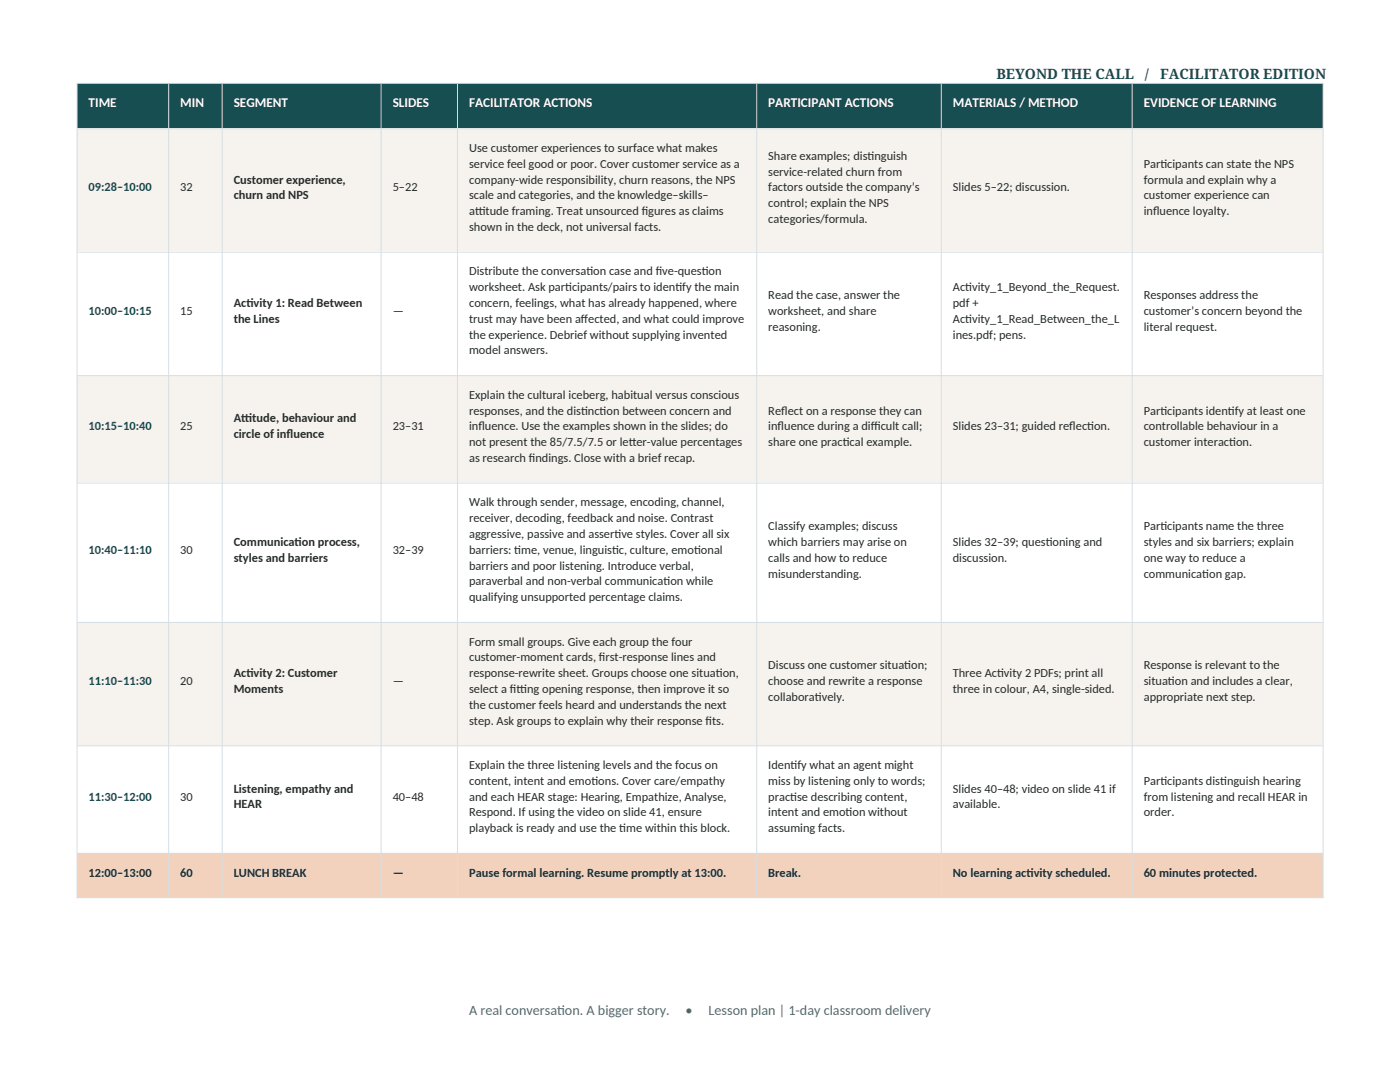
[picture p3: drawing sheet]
<svg xmlns="http://www.w3.org/2000/svg" width="279mm" height="216mm" viewBox="0 0 279 216" stroke-linecap="round" stroke-linejoin="round" font-family="sans-serif">
<defs><g id="words">
<g font-size="2.8" fill="#164e52">
<text x="198.9" y="15.7">BEYOND THE CALL</text>
<text x="228.5" y="15.7">/</text>
<text x="231.5" y="15.7">FACILITATOR EDITION</text>
</g>
<g font-size="2.8" fill="#536575">
<text x="93.6" y="202.4">A real conversat</text>
<text x="111.2" y="202.4">ion. A bigger story.</text>
<text x="136.8" y="202.4">•</text>
<text x="141.4" y="202.4">Lesson plan | 1-day classroom delivery</text>
</g>
<g font-size="2.6" fill="#fff">
<text x="17.7" y="21.4">TIME</text>
<text x="36" y="21.4">MIN</text>
<text x="46.7" y="21.4">SEGMENT</text>
<text x="78.4" y="21.4">SLIDES</text>
<text x="93.6" y="21.4">FACILITATOR ACTIONS</text>
<text x="153.3" y="21.4">PARTICIPANT ACTIONS</text>
<text x="190.2" y="21.4">MATERIALS / METHOD</text>
<text x="228.3" y="21.4">EVIDENCE OF LEARNING</text>
</g>
<g font-size="2.5" fill="#252b2b">
<text x="93.6" y="30.3">Use customer experiences to surface what makes</text>
<text x="93.6" y="33.5">service feel good or poor. Cover customer service as a</text>
<text x="153.3" y="31.9">Share examples; dist</text>
<text x="153.3" y="35">service-related churn from</text>
<text x="173.1" y="31.9">inguish</text>
<text x="228.3" y="33.5">Part</text>
<text x="231.6" y="33.5">icipants can state the NPS</text>
<text x="36" y="38.2">32</text>
<text x="46.7" y="36.6">Customer experience,</text>
<text x="46.7" y="39.8">churn and NPS</text>
<text x="78.4" y="38.2">5–22</text>
<text x="93.6" y="36.6">company-wide responsibility, churn reasons, the NPS</text>
<text x="93.6" y="39.8">scale and categories, and the knowledge–skills–</text>
<text x="153.3" y="38.2">factors outside the company’s</text>
<text x="153.3" y="41.4">control; explain the NPS</text>
<text x="190.2" y="38.2">Slides 5–22; discussion.</text>
<text x="228.3" y="36.6">formula and explain why a</text>
<text x="228.3" y="39.8">customer experience can</text>
<text x="93.6" y="43">at</text>
<text x="93.6" y="46.1">shown in the deck, not universal facts.</text>
<text x="94.8" y="43">t</text>
<text x="94.8" y="43">itude framing. Treat unsourced f</text>
<text x="128.1" y="43">igures as claims</text>
<text x="153.3" y="44.5">categories/formula.</text>
<text x="228.3" y="43">inf</text>
<text x="230.1" y="43">luence loyalty.</text>
<text x="93.6" y="54.9">Distribute the conversat</text>
<text x="93.6" y="58.1">worksheet. Ask part</text>
<text x="112.8" y="58.1">icipants/pairs to ident</text>
<text x="117" y="54.9">ion case and f</text>
<text x="130.9" y="54.9">ive-quest</text>
<text x="134.8" y="58.1">ify the main</text>
<text x="140" y="54.9">ion</text>
<text x="153.3" y="59.7">Read the case, answer the</text>
<text x="190.2" y="58.1">Act</text>
<text x="192.6" y="58.1">ivity_1_Beyond_the_Request.</text>
<text x="228.3" y="59.7">Responses address the</text>
<text x="36" y="62.8">15</text>
<text x="46.7" y="61.3">Act</text>
<text x="46.7" y="64.4">the Lines</text>
<text x="49.2" y="61.3">ivity 1: Read Between</text>
<text x="78.4" y="62.8">—</text>
<text x="93.6" y="61.3">concern, feelings, what has already happened, where</text>
<text x="93.6" y="64.4">trust may have been af</text>
<text x="115.9" y="64.4">fected, and what could improve</text>
<text x="153.3" y="62.8">worksheet, and share</text>
<text x="153.3" y="66">reasoning.</text>
<text x="190.2" y="61.3">pdf +</text>
<text x="190.2" y="64.4">Act</text>
<text x="192.6" y="64.4">ivity_1_Read_Between_the_L</text>
<text x="228.3" y="62.8">customer’s concern beyond the</text>
<text x="228.3" y="66">literal request.</text>
<text x="93.6" y="67.6">the experience. Debrief without supplying invented</text>
<text x="93.6" y="70.7">model answers.</text>
<text x="190.2" y="67.6">ines.pdf; pens.</text>
<text x="93.6" y="79.6">Explain the cultural iceberg, habitual versus conscious</text>
<text x="93.6" y="82.7">responses, and the dist</text>
<text x="116" y="82.7">inct</text>
<text x="119.7" y="82.7">ion between concern and</text>
<text x="153.3" y="82.7">Ref</text>
<text x="155.9" y="82.7">lect on a response they can</text>
<text x="228.3" y="82.7">Part</text>
<text x="231.6" y="82.7">icipants ident</text>
<text x="245.1" y="82.7">ify at least one</text>
<text x="36" y="85.9">25</text>
<text x="46.7" y="84.3">At</text>
<text x="46.7" y="87.5">circle of inf</text>
<text x="48.1" y="84.3">t</text>
<text x="48.1" y="84.3">itude, behaviour and</text>
<text x="57.2" y="87.5">luence</text>
<text x="78.4" y="85.9">23–31</text>
<text x="93.6" y="85.9">inf</text>
<text x="93.6" y="89">not present the 85/7.5/7.5 or let</text>
<text x="95.5" y="85.9">luence. Use the examples shown in the slides; do</text>
<text x="125.5" y="89">ter-value percentages</text>
<text x="153.3" y="85.9">inf</text>
<text x="153.3" y="89">share one pract</text>
<text x="155.2" y="85.9">luence during a dif</text>
<text x="168.2" y="89">ical example.</text>
<text x="173.8" y="85.9">f</text>
<text x="173.8" y="85.9">icult call;</text>
<text x="190.2" y="85.9">Slides 23–31; guided ref</text>
<text x="213.4" y="85.9">lect</text>
<text x="217" y="85.9">ion.</text>
<text x="228.3" y="85.9">controllable behaviour in a</text>
<text x="228.3" y="89">customer interact</text>
<text x="245.3" y="89">ion.</text>
<text x="93.6" y="92.2">as research f</text>
<text x="105.5" y="92.2">indings. Close with a brief recap.</text>
<text x="93.6" y="101">Walk through sender, message, encoding, channel,</text>
<text x="93.6" y="104.2">receiver, decoding, feedback and noise. Contrast</text>
<text x="93.6" y="107.4">aggressive, passive and assert</text>
<text x="122.6" y="107.4">ive styles. Cover all six</text>
<text x="153.3" y="105.8">Classify examples; discuss</text>
<text x="228.3" y="105.8">Part</text>
<text x="231.6" y="105.8">icipants name the three</text>
<text x="36" y="110.5">30</text>
<text x="46.7" y="108.9">Communicat</text>
<text x="46.7" y="112.1">styles and barriers</text>
<text x="58.8" y="108.9">ion process,</text>
<text x="78.4" y="110.5">32–39</text>
<text x="93.6" y="110.5">barriers: t</text>
<text x="93.6" y="113.7">barriers and poor listening. Introduce verbal,</text>
<text x="102.6" y="110.5">ime, venue, linguist</text>
<text x="122.1" y="110.5">ic, culture, emot</text>
<text x="138.5" y="110.5">ional</text>
<text x="153.3" y="108.9">which barriers may arise on</text>
<text x="153.3" y="112.1">calls and how to reduce</text>
<text x="190.2" y="108.9">Slides 32–39; quest</text>
<text x="190.2" y="112.1">discussion.</text>
<text x="208.7" y="108.9">ioning and</text>
<text x="228.3" y="108.9">styles and six barriers; explain</text>
<text x="228.3" y="112.1">one way to reduce a</text>
<text x="93.6" y="116.8">paraverbal and non-verbal communicat</text>
<text x="93.6" y="120">qualifying unsupported percentage claims.</text>
<text x="132.4" y="116.8">ion while</text>
<text x="153.3" y="115.2">misunderstanding.</text>
<text x="228.3" y="115.2">communicat</text>
<text x="239.9" y="115.2">ion gap.</text>
<text x="93.6" y="128.8">Form small groups. Give each group the four</text>
<text x="93.6" y="132">customer-moment cards, f</text>
<text x="119.5" y="132">irst-response lines and</text>
<text x="36" y="136.7">20</text>
<text x="46.7" y="135.1">Act</text>
<text x="49.2" y="135.1">ivity 2: Customer</text>
<text x="78.4" y="136.7">—</text>
<text x="93.6" y="135.1">response-rewrite sheet. Groups choose one situat</text>
<text x="142.9" y="135.1">ion,</text>
<text x="153.3" y="133.5">Discuss one customer situat</text>
<text x="153.3" y="136.7">choose and rewrite a response</text>
<text x="180.5" y="133.5">ion;</text>
<text x="190.2" y="135.1">Three Act</text>
<text x="199" y="135.1">ivity 2 PDFs; print all</text>
<text x="228.3" y="133.5">Response is relevant to the</text>
<text x="228.3" y="136.7">situat</text>
<text x="233.1" y="136.7">ion and includes a clear,</text>
<text x="46.7" y="138.3">Moments</text>
<text x="93.6" y="138.3">select a ft</text>
<text x="93.6" y="141.4">the customer feels heard and understands the next</text>
<text x="101.8" y="138.3">it</text>
<text x="103.1" y="138.3">ing opening response, then improve it so</text>
<text x="153.3" y="139.9">collaborat</text>
<text x="162.6" y="139.9">ively.</text>
<text x="190.2" y="138.3">three in colour, A4, single-sided.</text>
<text x="228.3" y="139.9">appropriate next step.</text>
<text x="93.6" y="144.6">step. Ask groups to explain why their response f</text>
<text x="140.8" y="144.6">its.</text>
<text x="93.6" y="153.4">Explain the three listening levels and the focus on</text>
<text x="153.3" y="153.4">Ident</text>
<text x="157.8" y="153.4">ify what an agent might</text>
<text x="36" y="159.8">30</text>
<text x="46.7" y="158.2">Listening, empathy and</text>
<text x="46.7" y="161.3">HEAR</text>
<text x="78.4" y="159.8">40–48</text>
<text x="93.6" y="156.6">content, intent and emot</text>
<text x="93.6" y="159.8">and each HEAR stage: Hearing, Empathize, Analyse,</text>
<text x="118" y="156.6">ions. Cover care/empathy</text>
<text x="153.3" y="156.6">miss by listening only to words;</text>
<text x="153.3" y="159.8">pract</text>
<text x="157.7" y="159.8">ise describing content,</text>
<text x="190.2" y="158.2">Slides 40–48; video on slide 41 if</text>
<text x="190.2" y="161.3">available.</text>
<text x="228.3" y="156.6">Part</text>
<text x="228.3" y="159.8">from listening and recall HEAR in</text>
<text x="231.6" y="156.6">icipants dist</text>
<text x="243.5" y="156.6">inguish hearing</text>
<text x="93.6" y="162.9">Respond. If using the video on slide 41, ensure</text>
<text x="93.6" y="166.1">playback is ready and use the t</text>
<text x="123.6" y="166.1">ime within this block.</text>
<text x="153.3" y="162.9">intent and emot</text>
<text x="153.3" y="166.1">assuming facts.</text>
<text x="168.8" y="162.9">ion without</text>
<text x="228.3" y="162.9">order.</text>
<text x="17.7" y="174.9">12:00–13:00</text>
<text x="36" y="174.9">60</text>
<text x="46.7" y="174.9">LUNCH BREAK</text>
<text x="78.4" y="174.9">—</text>
<text x="93.6" y="174.9">Pause formal learning. Resume promptly at 13:00.</text>
<text x="153.3" y="174.9">Break.</text>
<text x="190.2" y="174.9">No learning act</text>
<text x="204.8" y="174.9">ivity scheduled.</text>
<text x="228.3" y="174.9">60 minutes protected.</text>
</g>
<g font-size="2.5" fill="#164e52">
<text x="17.7" y="38.2">09:28–10:00</text>
<text x="17.7" y="62.8">10:00–10:15</text>
<text x="17.7" y="85.9">10:15–10:40</text>
<text x="17.7" y="110.5">10:40–11:10</text>
<text x="17.7" y="136.7">11:10–11:30</text>
<text x="17.7" y="159.8">11:30–12:00</text>
</g>
</g></defs>
<g fill="#164e52">
<path d="M15.4 16.5h18.2v9.1h-18.2z" fill-rule="evenodd"/>
<path d="M33.7 16.5h10.6v9.1h-10.6z" fill-rule="evenodd"/>
<path d="M44.3 16.5h31.7v9.1h-31.7z" fill-rule="evenodd"/>
<path d="M76.1 16.5h15.2v9.1h-15.2z" fill-rule="evenodd"/>
<path d="M91.3 16.5h59.7v9.1h-59.7z" fill-rule="evenodd"/>
<path d="M151 16.5h36.8v9.1h-36.8z" fill-rule="evenodd"/>
<path d="M187.9 16.5h38v9.1h-38z" fill-rule="evenodd"/>
<path d="M226 16.5h38v9.1h-38z" fill-rule="evenodd"/>
</g>
<g fill="#f6f2ed">
<path d="M15.4 25.6h18.2v24.6h-18.2z" fill-rule="evenodd"/>
<path d="M33.7 25.6h10.6v24.6h-10.6z" fill-rule="evenodd"/>
<path d="M44.3 25.6h31.7v24.6h-31.7z" fill-rule="evenodd"/>
<path d="M76.1 25.6h15.2v24.6h-15.2z" fill-rule="evenodd"/>
<path d="M91.3 25.6h59.7v24.6h-59.7z" fill-rule="evenodd"/>
<path d="M151 25.6h36.8v24.6h-36.8z" fill-rule="evenodd"/>
<path d="M187.9 25.6h38v24.6h-38z" fill-rule="evenodd"/>
<path d="M226 25.6h38v24.6h-38z" fill-rule="evenodd"/>
</g>
<g fill="#fff">
<path d="M15.4 50.2h18.2v24.6h-18.2z" fill-rule="evenodd"/>
<path d="M33.7 50.2h10.6v24.6h-10.6z" fill-rule="evenodd"/>
<path d="M44.3 50.2h31.7v24.6h-31.7z" fill-rule="evenodd"/>
<path d="M76.1 50.2h15.2v24.6h-15.2z" fill-rule="evenodd"/>
<path d="M91.3 50.2h59.7v24.6h-59.7z" fill-rule="evenodd"/>
<path d="M151 50.2h36.8v24.6h-36.8z" fill-rule="evenodd"/>
<path d="M187.9 50.2h38v24.6h-38z" fill-rule="evenodd"/>
<path d="M226 50.2h38v24.6h-38z" fill-rule="evenodd"/>
</g>
<g fill="#f6f2ed">
<path d="M15.4 74.9h18.2v21.4h-18.2z" fill-rule="evenodd"/>
<path d="M33.7 74.9h10.6v21.4h-10.6z" fill-rule="evenodd"/>
<path d="M44.3 74.9h31.7v21.4h-31.7z" fill-rule="evenodd"/>
<path d="M76.1 74.9h15.2v21.4h-15.2z" fill-rule="evenodd"/>
<path d="M91.3 74.9h59.7v21.4h-59.7z" fill-rule="evenodd"/>
<path d="M151 74.9h36.8v21.4h-36.8z" fill-rule="evenodd"/>
<path d="M187.9 74.9h38v21.4h-38z" fill-rule="evenodd"/>
<path d="M226 74.9h38v21.4h-38z" fill-rule="evenodd"/>
</g>
<g fill="#fff">
<path d="M15.4 96.3h18.2v27.8h-18.2z" fill-rule="evenodd"/>
<path d="M33.7 96.3h10.6v27.8h-10.6z" fill-rule="evenodd"/>
<path d="M44.3 96.3h31.7v27.8h-31.7z" fill-rule="evenodd"/>
<path d="M76.1 96.3h15.2v27.8h-15.2z" fill-rule="evenodd"/>
<path d="M91.3 96.3h59.7v27.8h-59.7z" fill-rule="evenodd"/>
<path d="M151 96.3h36.8v27.8h-36.8z" fill-rule="evenodd"/>
<path d="M187.9 96.3h38v27.8h-38z" fill-rule="evenodd"/>
<path d="M226 96.3h38v27.8h-38z" fill-rule="evenodd"/>
</g>
<g fill="#f6f2ed">
<path d="M15.4 124.1h18.2v24.6h-18.2z" fill-rule="evenodd"/>
<path d="M33.7 124.1h10.6v24.6h-10.6z" fill-rule="evenodd"/>
<path d="M44.3 124.1h31.7v24.6h-31.7z" fill-rule="evenodd"/>
<path d="M76.1 124.1h15.2v24.6h-15.2z" fill-rule="evenodd"/>
<path d="M91.3 124.1h59.7v24.6h-59.7z" fill-rule="evenodd"/>
<path d="M151 124.1h36.8v24.6h-36.8z" fill-rule="evenodd"/>
<path d="M187.9 124.1h38v24.6h-38z" fill-rule="evenodd"/>
<path d="M226 124.1h38v24.6h-38z" fill-rule="evenodd"/>
</g>
<g fill="#fff">
<path d="M15.4 148.7h18.2v21.5h-18.2z" fill-rule="evenodd"/>
<path d="M33.7 148.7h10.6v21.5h-10.6z" fill-rule="evenodd"/>
<path d="M44.3 148.7h31.7v21.5h-31.7z" fill-rule="evenodd"/>
<path d="M76.1 148.7h15.2v21.5h-15.2z" fill-rule="evenodd"/>
<path d="M91.3 148.7h59.7v21.5h-59.7z" fill-rule="evenodd"/>
<path d="M151 148.7h36.8v21.5h-36.8z" fill-rule="evenodd"/>
<path d="M187.9 148.7h38v21.5h-38z" fill-rule="evenodd"/>
<path d="M226 148.7h38v21.5h-38z" fill-rule="evenodd"/>
</g>
<g fill="#f3d2bd">
<path d="M15.4 170.2h18.2v8.8h-18.2z" fill-rule="evenodd"/>
<path d="M33.7 170.2h10.6v8.8h-10.6z" fill-rule="evenodd"/>
<path d="M44.3 170.2h31.7v8.8h-31.7z" fill-rule="evenodd"/>
<path d="M76.1 170.2h15.2v8.8h-15.2z" fill-rule="evenodd"/>
<path d="M91.3 170.2h59.7v8.8h-59.7z" fill-rule="evenodd"/>
<path d="M151 170.2h36.8v8.8h-36.8z" fill-rule="evenodd"/>
<path d="M187.9 170.2h38v8.8h-38z" fill-rule="evenodd"/>
<path d="M226 170.2h38v8.8h-38z" fill-rule="evenodd"/>
</g>
<g fill="#164e52">
<path d="M15.4 16.5h18.2v9.1h-18.2z" fill-rule="evenodd"/>
<path d="M33.7 16.5h10.6v9.1h-10.6z" fill-rule="evenodd"/>
<path d="M44.3 16.5h31.7v9.1h-31.7z" fill-rule="evenodd"/>
<path d="M76.1 16.5h15.2v9.1h-15.2z" fill-rule="evenodd"/>
<path d="M91.3 16.5h59.7v9.1h-59.7z" fill-rule="evenodd"/>
<path d="M151 16.5h36.8v9.1h-36.8z" fill-rule="evenodd"/>
<path d="M187.9 16.5h38v9.1h-38z" fill-rule="evenodd"/>
<path d="M226 16.5h38v9.1h-38z" fill-rule="evenodd"/>
</g>
<g fill="#f6f2ed">
<path d="M15.4 25.6h18.2v24.6h-18.2z" fill-rule="evenodd"/>
<path d="M33.7 25.6h10.6v24.6h-10.6z" fill-rule="evenodd"/>
<path d="M44.3 25.6h31.7v24.6h-31.7z" fill-rule="evenodd"/>
<path d="M76.1 25.6h15.2v24.6h-15.2z" fill-rule="evenodd"/>
<path d="M91.3 25.6h59.7v24.6h-59.7z" fill-rule="evenodd"/>
<path d="M151 25.6h36.8v24.6h-36.8z" fill-rule="evenodd"/>
<path d="M187.9 25.6h38v24.6h-38z" fill-rule="evenodd"/>
<path d="M226 25.6h38v24.6h-38z" fill-rule="evenodd"/>
</g>
<g fill="#fff">
<path d="M15.4 50.2h18.2v24.6h-18.2z" fill-rule="evenodd"/>
<path d="M33.7 50.2h10.6v24.6h-10.6z" fill-rule="evenodd"/>
<path d="M44.3 50.2h31.7v24.6h-31.7z" fill-rule="evenodd"/>
<path d="M76.1 50.2h15.2v24.6h-15.2z" fill-rule="evenodd"/>
<path d="M91.3 50.2h59.7v24.6h-59.7z" fill-rule="evenodd"/>
<path d="M151 50.2h36.8v24.6h-36.8z" fill-rule="evenodd"/>
<path d="M187.9 50.2h38v24.6h-38z" fill-rule="evenodd"/>
<path d="M226 50.2h38v24.6h-38z" fill-rule="evenodd"/>
</g>
<g fill="#f6f2ed">
<path d="M15.4 74.9h18.2v21.4h-18.2z" fill-rule="evenodd"/>
<path d="M33.7 74.9h10.6v21.4h-10.6z" fill-rule="evenodd"/>
<path d="M44.3 74.9h31.7v21.4h-31.7z" fill-rule="evenodd"/>
<path d="M76.1 74.9h15.2v21.4h-15.2z" fill-rule="evenodd"/>
<path d="M91.3 74.9h59.7v21.4h-59.7z" fill-rule="evenodd"/>
<path d="M151 74.9h36.8v21.4h-36.8z" fill-rule="evenodd"/>
<path d="M187.9 74.9h38v21.4h-38z" fill-rule="evenodd"/>
<path d="M226 74.9h38v21.4h-38z" fill-rule="evenodd"/>
</g>
<g fill="#fff">
<path d="M15.4 96.3h18.2v27.8h-18.2z" fill-rule="evenodd"/>
<path d="M33.7 96.3h10.6v27.8h-10.6z" fill-rule="evenodd"/>
<path d="M44.3 96.3h31.7v27.8h-31.7z" fill-rule="evenodd"/>
<path d="M76.1 96.3h15.2v27.8h-15.2z" fill-rule="evenodd"/>
<path d="M91.3 96.3h59.7v27.8h-59.7z" fill-rule="evenodd"/>
<path d="M151 96.3h36.8v27.8h-36.8z" fill-rule="evenodd"/>
<path d="M187.9 96.3h38v27.8h-38z" fill-rule="evenodd"/>
<path d="M226 96.3h38v27.8h-38z" fill-rule="evenodd"/>
</g>
<g fill="#f6f2ed">
<path d="M15.4 124.1h18.2v24.6h-18.2z" fill-rule="evenodd"/>
<path d="M33.7 124.1h10.6v24.6h-10.6z" fill-rule="evenodd"/>
<path d="M44.3 124.1h31.7v24.6h-31.7z" fill-rule="evenodd"/>
<path d="M76.1 124.1h15.2v24.6h-15.2z" fill-rule="evenodd"/>
<path d="M91.3 124.1h59.7v24.6h-59.7z" fill-rule="evenodd"/>
<path d="M151 124.1h36.8v24.6h-36.8z" fill-rule="evenodd"/>
<path d="M187.9 124.1h38v24.6h-38z" fill-rule="evenodd"/>
<path d="M226 124.1h38v24.6h-38z" fill-rule="evenodd"/>
</g>
<g fill="#fff">
<path d="M15.4 148.7h18.2v21.5h-18.2z" fill-rule="evenodd"/>
<path d="M33.7 148.7h10.6v21.5h-10.6z" fill-rule="evenodd"/>
<path d="M44.3 148.7h31.7v21.5h-31.7z" fill-rule="evenodd"/>
<path d="M76.1 148.7h15.2v21.5h-15.2z" fill-rule="evenodd"/>
<path d="M91.3 148.7h59.7v21.5h-59.7z" fill-rule="evenodd"/>
<path d="M151 148.7h36.8v21.5h-36.8z" fill-rule="evenodd"/>
<path d="M187.9 148.7h38v21.5h-38z" fill-rule="evenodd"/>
<path d="M226 148.7h38v21.5h-38z" fill-rule="evenodd"/>
</g>
<g fill="#f3d2bd">
<path d="M15.4 170.2h18.2v8.8h-18.2z" fill-rule="evenodd"/>
<path d="M33.7 170.2h10.6v8.8h-10.6z" fill-rule="evenodd"/>
<path d="M44.3 170.2h31.7v8.8h-31.7z" fill-rule="evenodd"/>
<path d="M76.1 170.2h15.2v8.8h-15.2z" fill-rule="evenodd"/>
<path d="M91.3 170.2h59.7v8.8h-59.7z" fill-rule="evenodd"/>
<path d="M151 170.2h36.8v8.8h-36.8z" fill-rule="evenodd"/>
<path d="M187.9 170.2h38v8.8h-38z" fill-rule="evenodd"/>
<path d="M226 170.2h38v8.8h-38z" fill-rule="evenodd"/>
</g>
<g fill="none" stroke="#d6dee3" stroke-width=".2">
<path d="M15.3 16.6h248.8M15.4 16.5v162.7M33.7 16.7v162.3M44.3 16.7v162.3M76.1 16.7v162.3M91.3 16.7v162.3M151 16.7v162.3M187.9 16.7v162.3M226 16.7v162.3M264.1 16.5v162.7M15.5 25.7h248.5M15.5 50.3h248.5"/>
<path d="M15.5 74.9h248.5M15.5 96.4h248.5M15.5 124.2h248.5M15.5 148.8h248.5M15.3 179.1h248.8M15.5 170.3h248.5"/>
</g>
<use href="#words"/>
</svg>
